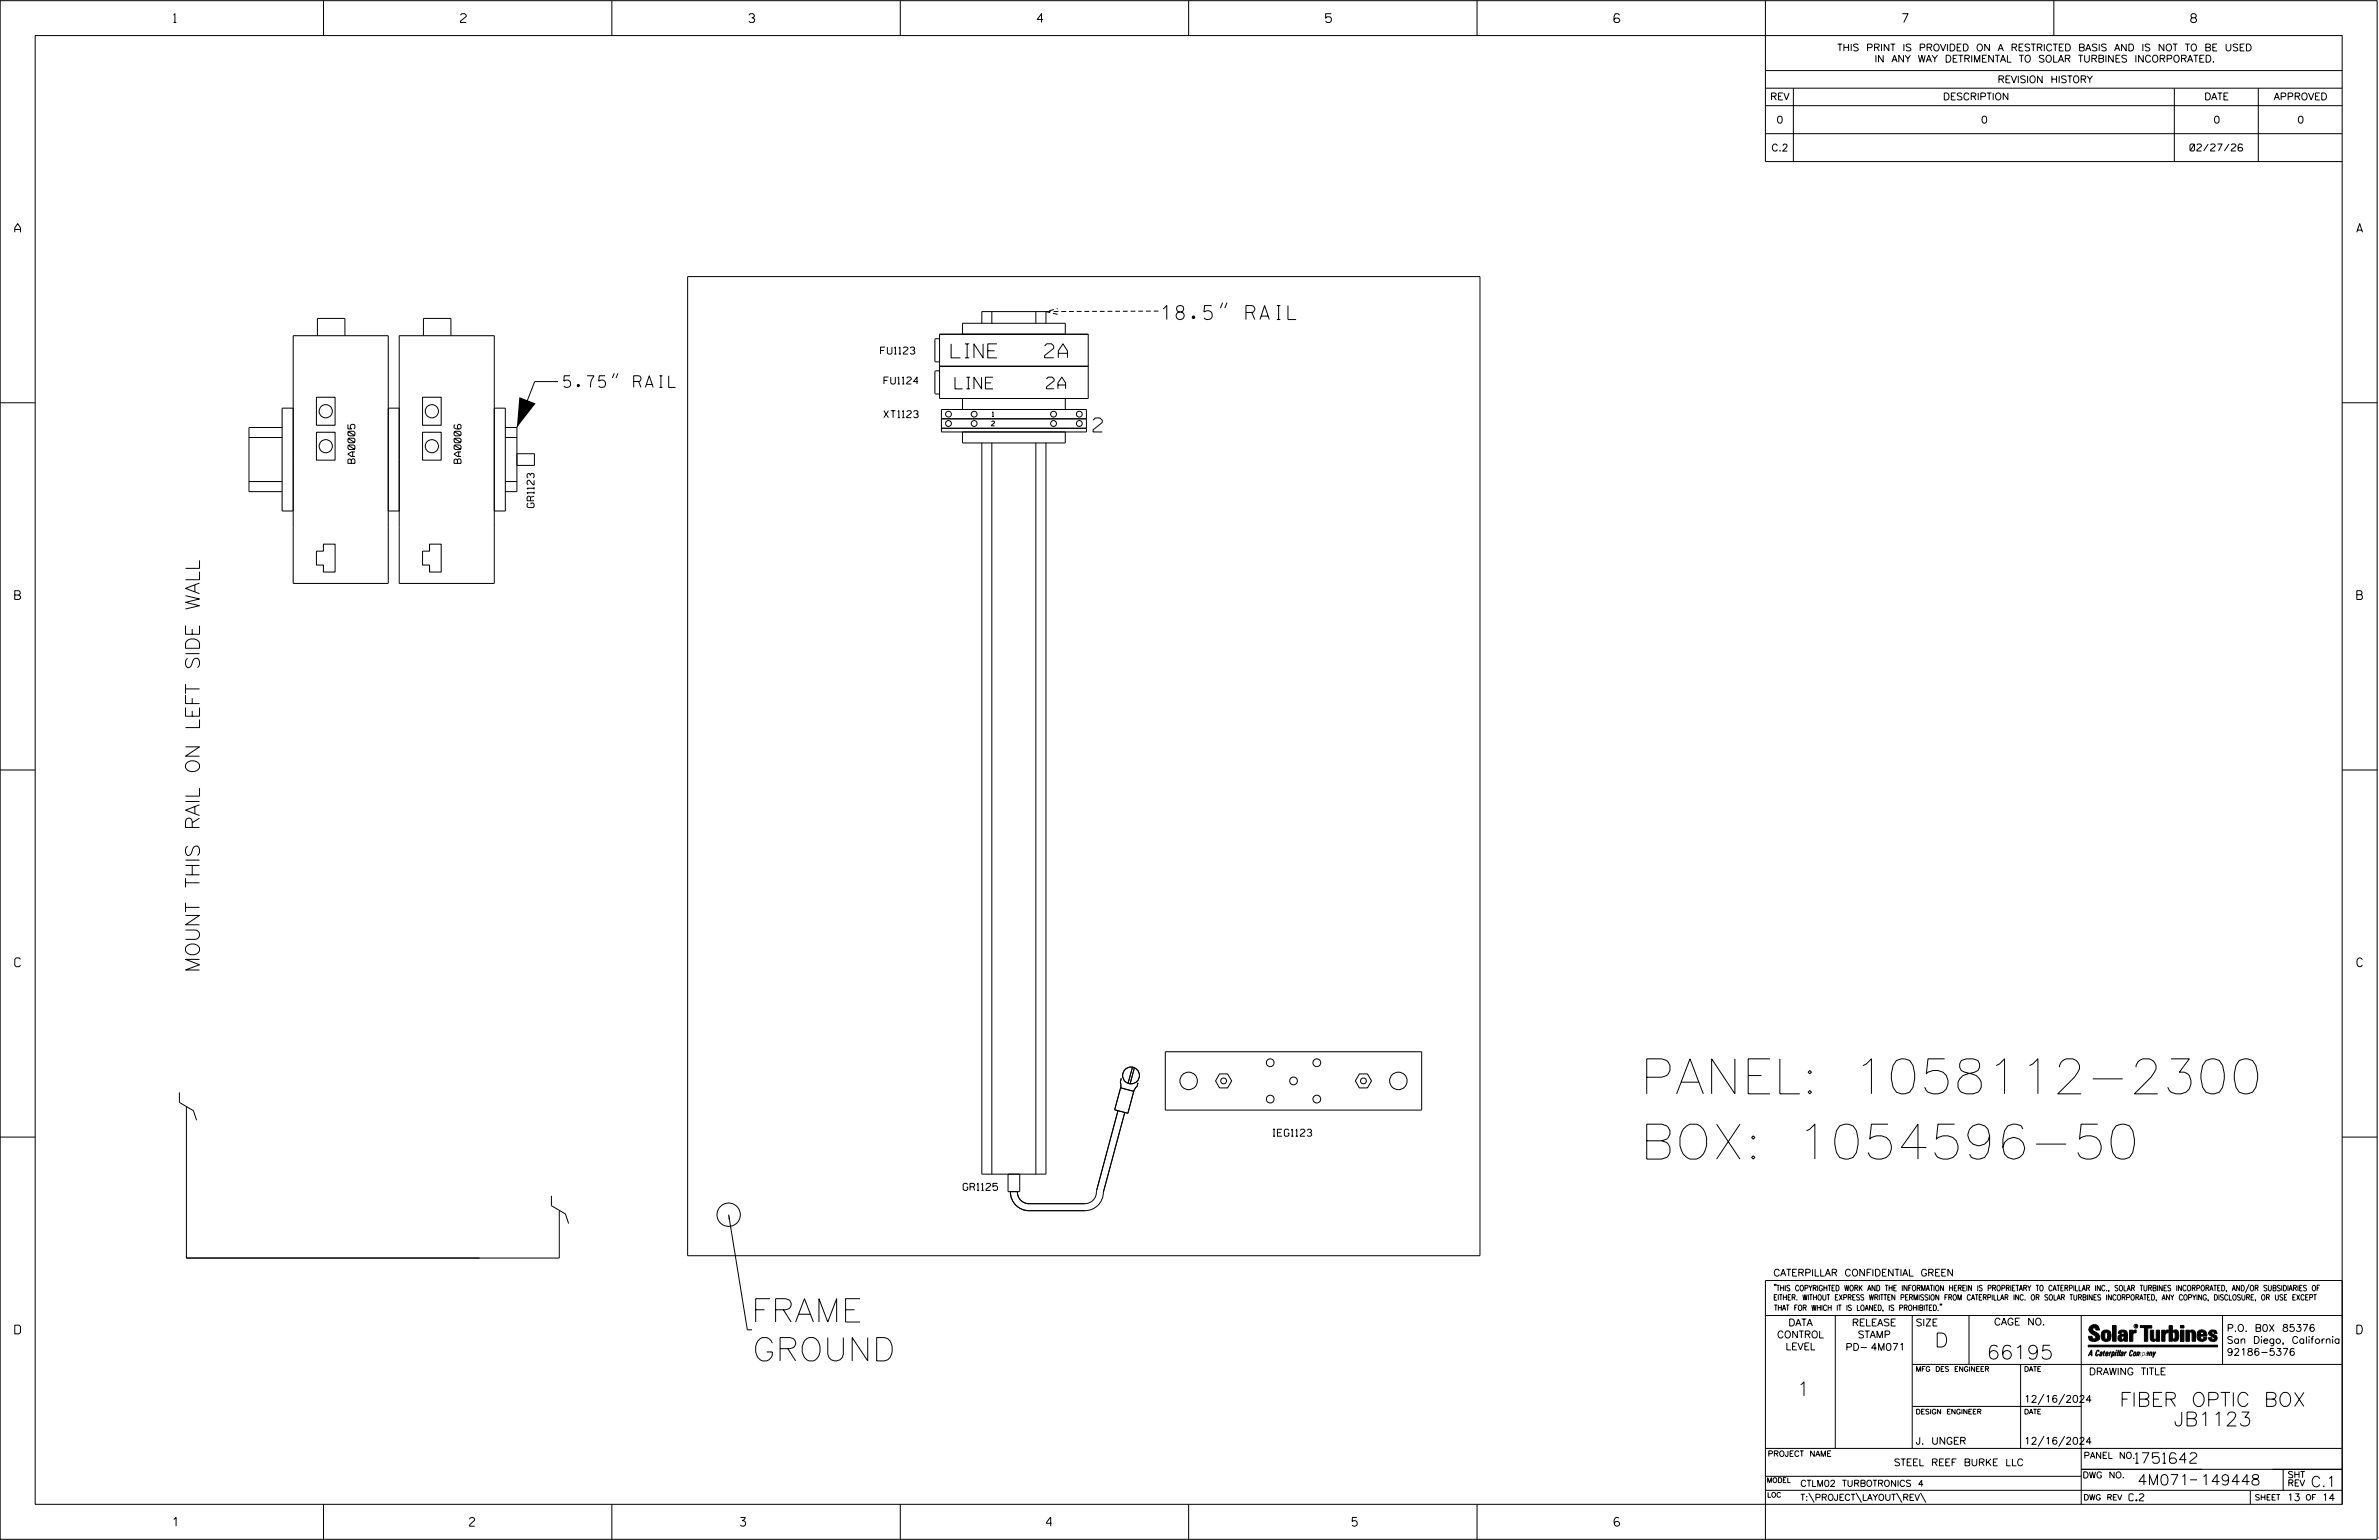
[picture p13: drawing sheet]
<svg xmlns="http://www.w3.org/2000/svg" width="864mm" height="559mm" viewBox="0 0 864 559" stroke-linecap="round" stroke-linejoin="round" font-family="sans-serif">
<defs><g id="words">
<g font-size="12.7">
<text x="595.4" y="396.9">PANEL: 1058112-2300</text>
<text x="595.4" y="420.6">BOX: 1054596-50</text>
</g>
<g font-size="8.5">
<text x="272.7" y="479.7">FRAME</text>
<text x="273.1" y="493.8">GROUND</text>
</g>
<g font-size="5.1">
<text x="421.8" y="116">18.5&quot; RAIL</text>
<text x="345.3" y="129.9">LINE</text>
<text x="379.2" y="129.8">2A</text>
<text x="396.8" y="156.8">2</text>
<text x="72.4" y="352.9" transform="rotate(-90 72.4 352.9)">MOUNT THIS RAIL ON LEFT SIDE WALL</text>
<text x="702.3" y="488.8">D</text>
<text x="721.2" y="493.2">66195</text>
<text x="652.2" y="506.5">1</text>
<text x="769.4" y="510.3">FIBER OPTIC BOX</text>
<text x="789.1" y="517.4">JB1123</text>
</g>
<g font-size="4.2">
<text x="204.7" y="140.6">5.75&quot; RAIL</text>
<text x="346.7" y="141.1">LINE</text>
<text x="379.9" y="141.1">2A</text>
</g>
<g font-size="3.8">
<text x="775.1" y="531">1751642</text>
<text x="775.9" y="538.9">4M071</text>
<text x="798.8" y="538.9">149448</text>
<text x="838.8" y="539.5">C.1</text>
</g>
<g font-size="3.2">
<text x="63" y="8.2">1</text>
<text x="167.2" y="8.2">2</text>
<text x="271.8" y="8.2">3</text>
<text x="376.5" y="8.2">4</text>
<text x="481.2" y="8.2">5</text>
<text x="690.6" y="8.2">7</text>
<text x="795.3" y="8.2">8</text>
<text x="5.4" y="84.3">A</text>
<text x="855.5" y="84.3">A</text>
<text x="5.4" y="217.5">B</text>
<text x="855.6" y="217.5">B</text>
<text x="5.4" y="350.8">C</text>
<text x="855.6" y="350.8">C</text>
<text x="5.4" y="484">D</text>
<text x="855.6" y="484">D</text>
<text x="62.8" y="553.8">1</text>
<text x="170.4" y="553.8">2</text>
<text x="268.8" y="553.8">3</text>
<text x="379.8" y="553.8">4</text>
<text x="490.8" y="553.8">5</text>
<text x="585.9" y="553.8">6</text>
</g>
<g font-size="2.5">
<text x="666.9" y="18.5">THIS PRINT IS PROVIDED ON A RESTRICTED BASIS AND IS NOT TO BE USED</text>
<text x="680.5" y="22.6">IN ANY WAY DETRIMENTAL TO SOLAR TURBINES INCORPORATED.</text>
<text x="725.1" y="30">REVISION HISTORY</text>
<text x="642.6" y="36.3">REV</text>
<text x="705.3" y="36.3">DESCRIPTION</text>
<text x="800.2" y="36.3">DATE</text>
<text x="825.4" y="36.3">APPROVED</text>
<text x="644.9" y="44.7">0</text>
<text x="719.1" y="44.7">0</text>
<text x="803.5" y="44.7">0</text>
<text x="834" y="44.7">0</text>
<text x="643" y="54.8">C.2</text>
<text x="795" y="54.8">02/27/26</text>
<text x="319.6" y="128.5">FU1123</text>
<text x="320.9" y="139.4">FU1124</text>
<text x="320.9" y="151.6">XT1123</text>
<text x="128.8" y="168.1" transform="rotate(-90 128.8 168.1)">BA0005</text>
<text x="167.3" y="168.1" transform="rotate(-90 167.3 168.1)">BA0006</text>
<text x="193.9" y="184.2" transform="rotate(-90 193.9 184.2)">GR1123</text>
<text x="462.1" y="412.3">IEG1123</text>
<text x="349.7" y="431.9">GR1125</text>
<text x="643.8" y="463">CATERPILLAR CONFIDENTIAL GREEN</text>
<text x="645.1" y="485.5">CONTROL</text>
<text x="649.2" y="481.1">DATA</text>
<text x="672.3" y="481.1">RELEASE</text>
<text x="674.4" y="485.5">STAMP</text>
<text x="695.4" y="481.1">SIZE</text>
<text x="723.8" y="480.8">CAGE NO.</text>
<text x="808.4" y="483.1">P.O. B0X 85376</text>
<text x="648.2" y="489.8">LEVEL</text>
<text x="669.9" y="490">PD- 4M071</text>
<text x="808.4" y="487.5">San Diego, California</text>
<text x="808.4" y="491.8">92186-5376</text>
<text x="758.3" y="498.9">DRAWING TITLE</text>
<text x="734.8" y="508.9">12/16/2024</text>
<text x="695.4" y="524.1">J. UNGER</text>
<text x="734.8" y="524.1">12/16/2024</text>
<text x="687.5" y="531.9">STEEL REEF BURKE LLC</text>
<text x="772.8" y="544.6">C.2</text>
<text x="830.2" y="544.6">13</text>
<text x="842.9" y="544.6">14</text>
</g>
<g font-size="2.3">
<text x="756.4" y="529.2">PANEL NO.</text>
<text x="653.5" y="539.4">CTLM02 TURBOTRONICS 4</text>
<text x="756" y="536.3">DWG NO.</text>
<text x="830.4" y="539.3">REV</text>
<text x="830.4" y="536.2">SHT</text>
<text x="653.5" y="544.5">T:\PROJECT\LAYOUT\REV\</text>
</g>
<g font-size="2">
<text x="643.8" y="468.4">&quot;THIS COPYRIGHTED WORK AND THE INFORMATION HEREIN IS PROPRIETARY TO CATERPILLAR INC., SOLAR TURBINES INCORPORATED, AND/OR SUBSIDIARIES OF</text>
<text x="643.8" y="471.8">EITHER. WITHOUT EXPRESS WRITTEN PERMISSION FROM CATERPILLAR INC. OR SOLAR TURBINES INCORPORATED, ANY COPYING, DISCLOSURE, OR USE EXCEPT</text>
<text x="644" y="475.6">THAT FOR WHICH IT IS LOANED, IS PROHIBITED.&quot;</text>
<text x="641.7" y="528.5">PROJECT NAME</text>
<text x="756.3" y="544.3">DWG REV</text>
<text x="818.5" y="544.3">SHEET</text>
<text x="836.9" y="544.3">OF</text>
</g>
<g font-size="1.8">
<text x="695.4" y="497.6">MFG DES ENGINEER</text>
<text x="734.8" y="497.6">DATE</text>
<text x="695.4" y="513.1">DESIGN ENGINEER</text>
<text x="734.8" y="513.1">DATE</text>
<text x="641.3" y="538">MODEL</text>
<text x="641.5" y="543.3">LOC</text>
</g>
<g font-size="1.7">
<text x="359.9" y="154.5">2</text>
<text x="360.2" y="151.1">1</text>
</g>
<text font-size=".9" x="775.1" y="481.7">R</text>
</g></defs>
<g fill="none" stroke="#000" stroke-width=".36">
<path d="M.1 .2h862.8v558.4h-862.8zM12.8 12.9h837.4v533h-837.4zM117.4 .2v12.7M222.1 .2v12.7M326.8 .2v12.7M431.5 .2v12.7M536.2 .2v12.7M587.9 5.5l-.5-.5h-1l-.5 1v1.7l.5 .4h1l.6-.4v-.6l-.6-.5h-1l-.5 .5M640.9 .2v58.4h209.3M745.6 .2v12.7M640.9 25.6h209.3M640.9 32h209.3"/>
<path d="M640.9 38.3h209.3M651 32v26.6M789.3 32v26.6M819.8 32v26.6M640.9 48.5h209.3M249.6 100.4h287.6v355.2h-287.6zM356.4 117.3v-4.2h23.3v4.2M360 113.1v4.2M376 113.1v4.2M443.8 109.8l-.8 2M445.4 109.8l-.8 2M115.2 121.8v-6.3h10v6.3"/>
<path d="M153.7 121.8v-6.3h10v6.3M202.6 138.5h-8.5l-6.5 16.6M223 135.5l-.7 1.7M224.3 135.5l-.7 1.7M341.1 122.9h-1.4l-.3 .4v7.7l.3 .3h1.4M341.1 134.5h-1.4l-.3 .4v7.7l.3 .4h1.4M341.1 121.3h53.9v23.3h-53.9zM341.1 132.9h53.9M386.7 121.3v-4h-37.3v4M.1 146.2h12.7M90.4 158.8h12M102.4 155.1h-12v23.3h12"/>
<path d="M114.9 156.8h6.7v10.2h-6.7zM114.9 144.1h6.7v10.2h-6.7zM153.4 156.8h6.8v10.2h-6.8zM153.4 144.1h6.8v10.2h-6.8zM183.4 158.8h4.2M183.4 155.1h4.2M187.6 155.1v23.3h-4.2M341.7 148.6h52.7v8.1h-52.7zM341.7 155.4h52.7M341.7 152h52.7M349.4 156.7v4h37.3v-4M349.4 144.6v4"/>
<path d="M386.7 144.6v4M850.2 146.2h12.7M90.4 174.7h12M106.4 166.8v-45h34.5v45M144.9 166.8v-45h34.5v45M183.4 174.7h4.2M187.6 164.6h6.4v4.3h-6.4M356.4 160.7v265.3h23.3v-265.3M360 160.7v265.3M376 160.7v265.3M106.4 185.4h-4v-37.3h4v63.6h34.5v-63.6h4v63.6h34.5v-63.6h4v37.3h-4M117.4 197.4h4.2v10.2h-4.2v-2.6h-2.5v-5h2.5z"/>
<path d="M140.9 185.4h4M155.9 197.4h4.3v10.2h-4.3v-2.6h-2.5v-5h2.5zM.1 279.4h12.7M850.2 279.4h12.7M65.1 396.4v3.6l5.1 3 1.2 3.5M406.8 394.7l4.8 1.3-2.2 8-4.8-1.3zM407 391.3l-.3 1.4 .2 1.4-.2 .9M411.1 387.2l-1.6 5.9M411.8 387.5l-1.6 5.7M413.1 392.9l-.4 1.3-.9 1.2-.3 .9M423 381.6h93.1v21.2h-93.1zM442.7 389.7h2.9l1.5 2.5-1.5 2.6h-2.9l-1.4-2.6z"/>
<path d="M493.5 389.7h2.9l1.5 2.5-1.5 2.6h-2.9l-1.5-2.6zM.1 412.6h12.7M67.7 401.5v55h106.4M405.8 403l-7.7 28.9a4.5 4.5 0 0 1-4.3 4.9h-20.2a4.2 4.2 0 0 1-4.3-4.4M408.3 403.6l-7.8 28.9a6.7 6.7 0 0 1-6.7 6.8h-20.2a6.8 6.8 0 0 1-6.8-6.9M850.2 412.6h12.7M200.2 433.9v3.6l5 3 1.2 3.5M203 439.4v17.1h-135.3M365.9 426v6.4h4.3v-6.4M264.5 440.8l6.8 41.7M640.9 477.3h209.3M644.2 466.1l-.1 .4"/>
<path d="M644.7 466.1l-.2 .4M666.2 477.3v48.3M694.2 477.3v48.3M704.4 473.3l-.1 .4M704.8 473.3l-.1 .4M714.8 477.3v17.8M755.5 477.3v68.6M806.8 477.3v17.8M816.5 466l-1.4 3.1M850.2 464.6h-209.3v94M850.2 464.8v81.1M694.2 495.1h156"/>
<path d="M733.5 495.1v30.5M758.6 481.4a2.02 2.02 0 0 1 3.1-.1l.5 1.3h-1.3l-.2-.6-.4-.2-.6 .1-.1 .4 .4 .7a2.46 2.46 0 0 1 2.2 2.9 2.83 2.83 0 0 1-3.8 .3l-.3-1.3h1.3l.2 .7 .6 .3 .5-.2 .2-.5-.4-.6-1.9-1.2-.4-.9zM759.2 491.3h-.7l.7-1.2v1.9h.2l-.1-2.1-1.3 2.1 .5-.5h.7M761.3 490l.3-.2 .4 .3-.1 .3-.3-.4-.4 .3-.3 1.6h.4l.4-.5-.3 .6-.4 .1-.3-.4zM762.6 490.6l.5-.1-.1 1.4h-.9a.74 .74 0 0 1 .9-.8l-.3 .7-.5 .1 .2-.5 .6-.2v-.5l-.7 .2zM763 483.2a2.17 2.17 0 0 1 3.1 0l.3 1.4-.3 1.5a2.17 2.17 0 0 1-3.1 0l-.3-1.5zM763.6 490.5l.4-.4 .2 .6h-.3l-.3 .9 .2 .4-.3-.1zM764.1 483.7l.5-.4 .4 .3v2.2l-.4 .2-.5-.2zM764.6 491.1l.6 .2v-.7l-.4-.1-.4 .6-.1 .8h.6M764.6 491.1l-.1 .8h.4M764.6 482.6v.8M764.8 490.7l.4 .1v.3h-.6z"/>
<path d="M765 491.5l-.1 .4zM766 490.5l-.5 1.5zM766 490.8l.4-.3-.4 .4M766.9 481h1.3v5.7h-1.3zM767 490.8l.5 .1-.3 .8-.4 .2zM767.3 490.5h-.5l-.5 2M767.3 490.5a.8 .8 0 0 1 .2 1 .8 .8 0 0 1-.9 .4l-.1 .6M767.3 490.5l-.1 .2M768.1 490.5l-.4 1.5zM768.2 489.9h.3l-.1 .2h-.2zM769 489.9l-.5 2.1zM769.7 489.9l-.6 2.1z"/>
<path d="M770.1 491.4l.5-.3-.5 .8zM770.4 491.9h.1M770.6 491.1l.1-.4-.7 .2 .1-.3 .6-.1 .2 .3-.5 1.1M770.6 491.1a.74 .74 0 0 0-.8 .8h.6M771 484.8h-.7l-.3 .6 .4 .7 .5-.3 .1-2.4h-.8l-.1 .4h-1.2a1.71 1.71 0 0 1 1.8-1.3 1.71 1.71 0 0 1 1.6 1.4v2.8h-1.1l-.1-.6M771 484.2l-1.5 .1a1.41 1.41 0 0 0 0 2.4l.5 .1 1.1-.7M771.2 486.1h-.1M771.4 490.5l.1 .3 .4-.3-.9 1.5zM771.5 490.8h.1M773 482.7h1.2v.5l.5-.5 .7-.1v1h-.6l-.5 .4-.1 2.7h-1.2zM773.3 490.3l.6-.4 .4 .2-.1 .4-.3-.4a1.28 1.28 0 0 0-.5 1.8l.6-.4-.1 .4-.8 .1zM774.7 490.8l.5-.3a.88 .88 0 0 1 .2 .9 .88 .88 0 0 1-.7 .7l-.2-.2z"/>
<path d="M774.8 490.9h.5l-.3 1h-.3l-.2-.2zM775.2 490.5l-.1 .2M776.8 481h4.3v.9h-1.5v4.8h-1.3M776.8 490.6l-.8 .2v-.3l-.4 1.5 .8-1.3v1.3l.3-1.2M779.3 491.1h.4M779.6 490.5h.3l-.3 1.4M779.6 490.7h.2l-.1 .4M779.7 491.1l-.1 .4M779.7 491.1l-.4 .2M780.1 492l.4-1.5 .1 .3 .3-.3 .3 .2-.3 1.3v-1.3l-.7 1.3M780.6 482.7h1.2v2.7l.1 .4 .4 .3 .4-.7v-2.7h1.2l.1 4h-1.3v-.5l-1.1 .6-.7-.3-.3-.7zM781.6 492.5l1-2-.8 1.3-.2-1.3-.2 2"/>
<path d="M784.7 482.7h1.2v.5l.5-.5 .7-.1v1h-.5l-.6 .4-.1 2.7h-1.2zM787.4 481h1.2v2a1.4 1.4 0 0 1 2.2 .2l.1 1.4-.4 1.9-1.5 .1-.4-.5v-1l.5 .9 .5-.3v-2.1l-.5-.4-.5 .7v2.8h-1.2zM791.5 482.7h1.3v4h-1.3zM791.5 481h1.3v.9h-1.3zM793.5 482.7h1.3v.4l.7-.5 1.1 .2 .4 .6v3.3h-1.2l-.3-3.4-.7 .2v3.2h-1.3zM794.8 483.1h.1M797.7 483.2a1.92 1.92 0 0 1 2.4-.5 1.92 1.92 0 0 1 1 2.1h-2.3v.8l.6 .5 .5-.3v-.5h1.2a1.83 1.83 0 0 1-2.1 1.4 1.83 1.83 0 0 1-1.5-2.1zM798.8 484.2v.6M799.1 483.4h.6l.2 .8h-1.1zM804.6 482.9a1.84 1.84 0 0 0-2.9 .8 3.3 3.3 0 0 0 2.2 1.9l-.5 .5-.4-.3-.1-.4h-1.2l.1 .6a1.92 1.92 0 0 0 2.9 .4M804.9 483.8h-1.2l-.2-.6-.5 .1-.1 .3 .1 .3 1.8 .9M805.1 488.1h-47.1v.6h47.1"/>
<path d="M694.2 510.3h61.3M742 505.8l-2.2 3.9M749.5 505.8l-2.2 3.9M640.9 525.6h209.2M640.9 535.7h114.6M742 521.1l-2.2 3.8M749.5 521.1l-2.2 3.8M755.5 533.2h94.7M795 537h2.6M828.8 533.2v7.6M117.4 545.9v12.7M222.1 545.9v12.7"/>
<path d="M326.8 545.9v12.7M431.5 545.9v12.7M536.2 545.9v12.7M640.9 540.8h209.3M656.6 541.7l2 3.5M673.8 541.7l1.9 3.5M688.4 541.7l2 3.5M697.2 541.7l1.9 3.5M816.9 541v4.9M863.5 558h.1"/>
<circle cx="118.3" cy="149.2" r="2.39"/>
<circle cx="156.8" cy="149.2" r="2.4"/>
<circle cx="344.3" cy="150.3" r="1.06"/>
<circle cx="344.3" cy="153.7" r="1.06"/>
<circle cx="353.6" cy="150.3" r="1.06"/>
<circle cx="353.6" cy="153.7" r="1.06"/>
<circle cx="382.4" cy="150.3" r="1.06"/>
<circle cx="382.4" cy="153.7" r="1.06"/>
<circle cx="391.8" cy="150.3" r="1.06"/>
<circle cx="391.8" cy="153.7" r="1.06"/>
<circle cx="118.2" cy="161.9" r="2.38"/>
<circle cx="156.8" cy="161.9" r="2.39"/>
<circle cx="410.6" cy="390.2" r="3"/>
<circle cx="431.5" cy="392.2" r="3.2"/>
<circle cx="444.2" cy="392.2" r="1.06"/>
<circle cx="461.1" cy="385.6" r="1.4"/>
<circle cx="461.1" cy="398.8" r="1.4"/>
<circle cx="469.6" cy="392.2" r="1.41"/>
<circle cx="478" cy="398.8" r="1.41"/>
<circle cx="478" cy="385.6" r="1.41"/>
<circle cx="494.9" cy="392.2" r="1.06"/>
<circle cx="507.6" cy="392.2" r="3.2"/>
<circle cx="264.5" cy="440.8" r="4.2"/>
<circle cx="775.4" cy="481.2" r=".69"/>
</g>
<g fill="#000">
<path d="M188.5 144.1l5.9 2.3-6.8 8.7zM264.5 440.8l.5 1.6-.5 .1zM768.1 490.5l-.4 1.5zM768.2 489.9h.3l-.1 .2h-.2zM769 489.9l-.5 2.1zM769.7 489.9l-.6 2.1zM791.5 481h1.3v.9h-1.3zM791.5 482.7h1.3v4h-1.3zM758 488.1h47.1v.6h-47.1z"/>
<path d="M759.2 489.9l-1.2 2.1 .5-.5h.7v.5h.2zM759.2 490.1v1.2h-.7z" fill-rule="evenodd"/>
<path d="M758.6 481.4a2.02 2.02 0 0 1 3.1-.1l.5 1.3h-1.3l-.2-.6-.4-.2-.6 .1-.1 .4 .4 .7a2.46 2.46 0 0 1 2.2 2.9 2.83 2.83 0 0 1-3.8 .3l-.3-1.3h1.3l.2 .7 .6 .3 .5-.2 .2-.5-.4-.6-1.9-1.2-.4-.9z" fill-rule="evenodd"/>
<path d="M761.3 490l.3-.2 .4 .3-.1 .3-.3-.4-.4 .3-.3 1.6h.4l.4-.5-.3 .6-.4 .1-.3-.4z" fill-rule="evenodd"/>
<path d="M762.6 490.6l.5-.1-.1 1.4h-.9a.74 .74 0 0 1 .9-.8l-.6 .3-.2 .5 .5-.1 .3-.6v-.5l-.7 .2z" fill-rule="evenodd"/>
<path d="M763.6 490.5l.4-.4 .2 .6h-.3l-.3 .9 .2 .4-.3-.1z" fill-rule="evenodd"/>
<path d="M764.8 490.5l.5 .3-.1 .5h-.6l.6-.2v-.3l-.4-.1-.3 1.2h.4l.3-.4-.6 .6-.3-.2v-.4z" fill-rule="evenodd"/>
<path d="M763 483.2a2.17 2.17 0 0 1 3.1 0l.3 1.4-.3 1.5a2.17 2.17 0 0 1-3.1 0l-.3-1.5zM764.1 483.7v2.1l.5 .2 .4-.2v-2.2l-.4-.3z" fill-rule="evenodd"/>
<path d="M766 490.5v.3l.4-.1-.4 .2-.5 1.1z" fill-rule="evenodd"/>
<path d="M766.8 490.5l-.5 2 .3-.6a.71 .71 0 0 0 .9-.5 .71 .71 0 0 0-.4-.9zM767 490.8l.5 .1-.3 .8-.4 .2z" fill-rule="evenodd"/>
<path d="M766.9 481h1.3v5.7h-1.3z" fill-rule="evenodd"/>
<path d="M770.1 490.6l.6-.1 .2 .3-.4 1.2-.5 .1-.2-.5 .3-.5h.5l-.7 .5v.3l.4-.1 .4-.9-.5-.2-.2 .2z" fill-rule="evenodd"/>
<path d="M769.4 482.8l-.5 1h1.2l.1-.4h.8v.8l-1.5 .1a1.41 1.41 0 0 0 0 2.4l.5 .1 1.1-.7 .1 .6h1.1v-2.8a1.79 1.79 0 0 0-2.4-1.2zM770.3 484.8h.7l-.1 1-.5 .3-.4-.7z" fill-rule="evenodd"/>
<path d="M771.4 490.5l.1 .3 .4-.3-.9 1.5z" fill-rule="evenodd"/>
<path d="M773 482.7h1.2v.5l.5-.5 .7-.1v1h-.6l-.5 .4-.1 2.7h-1.2z" fill-rule="evenodd"/>
<path d="M773.3 490.3l.6-.4 .4 .2-.1 .4-.3-.4a1.28 1.28 0 0 0-.5 1.8l.6-.4-.3 .5h-.6z" fill-rule="evenodd"/>
<path d="M774.7 490.8l-.2 1.1h.7a.96 .96 0 0 0 0-1.4zM774.8 490.9h.5l-.1 .6-.5 .4-.2-.2z" fill-rule="evenodd"/>
<path d="M776 490.5v.3l.4-.3 .2 .3 .7-.2-.3 1.4v-1.3l-.6 1.3v-1.3l-.8 1.3z" fill-rule="evenodd"/>
<path d="M776.8 481h4.3v.9h-1.5v4.8h-1.3v-4.8h-1.5z" fill-rule="evenodd"/>
<path d="M777.9 490.5l-.5 2 .3-.6a.71 .71 0 0 0 .9-.5 .71 .71 0 0 0-.4-.9zM778.1 490.8l.3-.1 .1 .4-.5 .8-.2-.5z" fill-rule="evenodd"/>
<path d="M779.3 490.6l.6-.1-.3 1.5-.7-.1a.67 .67 0 0 1 .8-.8l-.6 .3-.1 .5 .4-.1 .4-.9-.4-.2-.3 .2z" fill-rule="evenodd"/>
<path d="M780.5 490.5l.1 .3 .3-.3 .3 .2-.3 1.3v-1.3l-.8 1.3z" fill-rule="evenodd"/>
<path d="M780.6 482.7h1.2v2.7l.1 .4 .4 .3 .4-.7v-2.7h1.2l.1 4h-1.3v-.5l-1.1 .6-.7-.3-.3-.7z" fill-rule="evenodd"/>
<path d="M781.6 490.5l.2 1.3 .8-1.3-1.2 2z" fill-rule="evenodd"/>
<path d="M784.7 482.7h1.2v.5l.5-.5 .7-.1v1h-.5l-.6 .4-.1 2.7h-1.2z" fill-rule="evenodd"/>
<path d="M787.4 481h1.2v2a1.4 1.4 0 0 1 2.2 .2l.1 1.4-.4 1.9-1.5 .1-.4-.5v-1l.5 .9 .5-.3v-2.1l-.5-.4-.5 .7v2.8h-1.2z" fill-rule="evenodd"/>
<path d="M793.5 482.7h1.3v.4a1.29 1.29 0 0 1 2.2 .3v3.3h-1.2l-.3-3.4-.7 .2v3.2h-1.3z" fill-rule="evenodd"/>
<path d="M797.7 483.2a1.92 1.92 0 0 1 2.4-.5 1.92 1.92 0 0 1 1 2.1h-2.3v.8l.6 .5 .5-.3v-.5h1.2a1.83 1.83 0 0 1-2.1 1.4 1.83 1.83 0 0 1-1.5-2.1zM799.1 483.4l-.3 .8h1.1l-.2-.8z" fill-rule="evenodd"/>
<path d="M801.9 483.2a1.94 1.94 0 0 1 3 .1v.5h-1.2l-.2-.6-.5 .1-.1 .3 .1 .3 1.8 .9a1.2 1.2 0 0 1 .1 1.3 1.2 1.2 0 0 1-1.2 .7l-1.6-.4-.4-1h1.2l.1 .4 .4 .3 .5-.5a3.3 3.3 0 0 1-2.2-1.9z" fill-rule="evenodd"/>
<circle cx="761.4" cy="492" r=".07"/>
<circle cx="762.2" cy="485.1" r=".07"/>
<circle cx="769.3" cy="492" r=".07"/>
<circle cx="773.1" cy="486.7" r=".07"/>
<circle cx="791.5" cy="486.7" r=".07"/>
<circle cx="791.5" cy="481" r=".07"/>
<circle cx="794.8" cy="486.7" r=".07"/>
</g>
<path d="M379.7 113.1l40.9-.2M383.9 114.1l-4.2-1 4.2-1.1" fill="none" stroke="#000" stroke-width=".36" stroke-dasharray="1.7 1.1" stroke-linecap="butt"/>
<use href="#words"/>
</svg>
